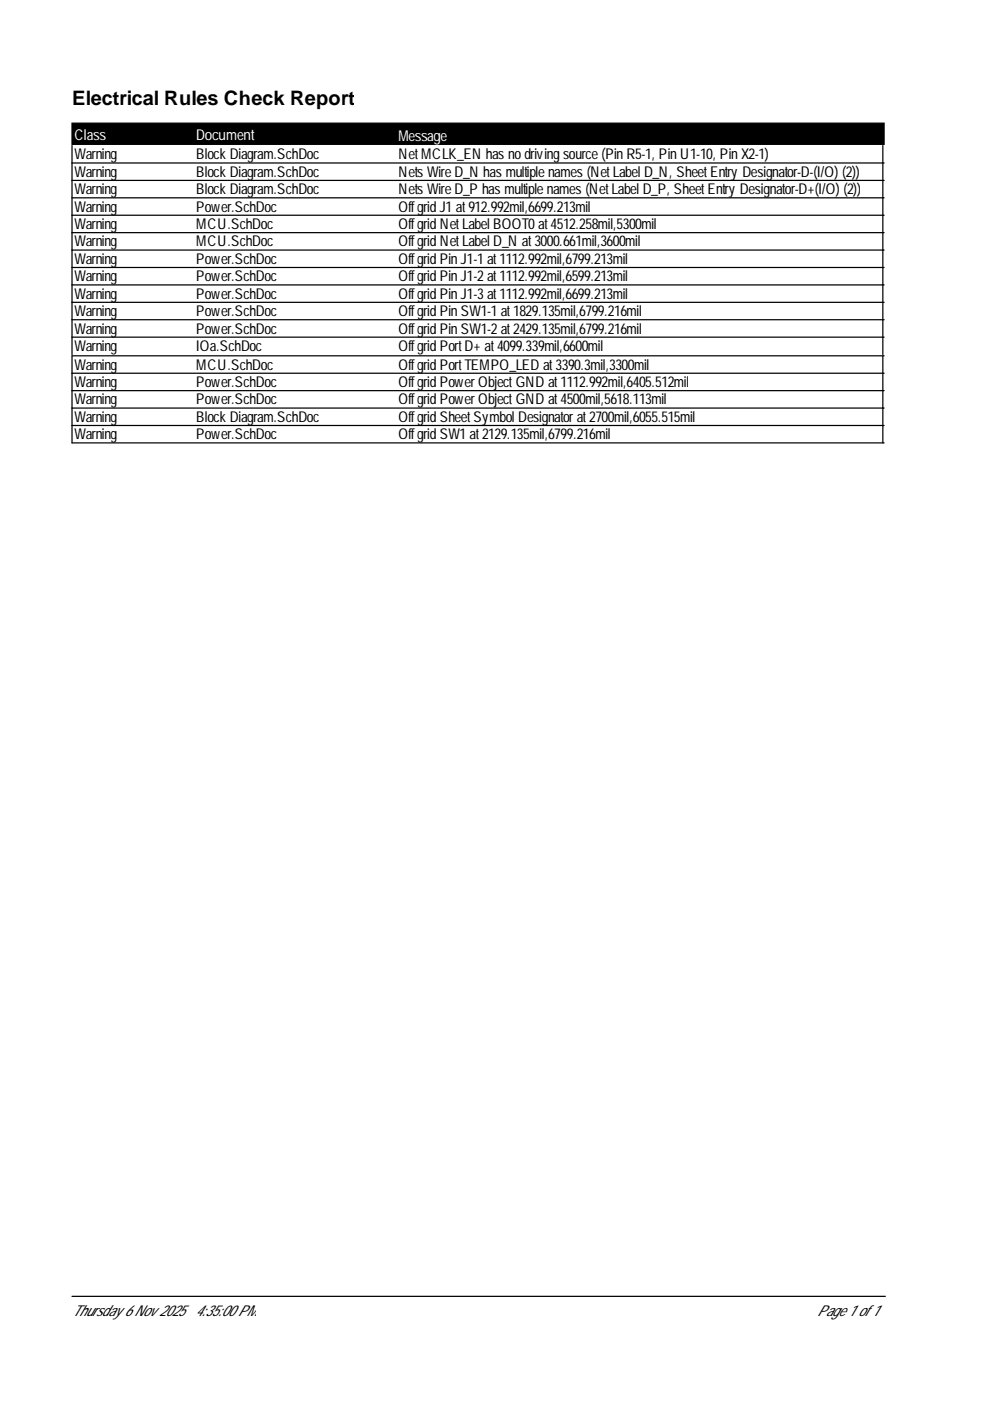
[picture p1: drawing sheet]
<svg xmlns="http://www.w3.org/2000/svg" width="210mm" height="297mm" viewBox="0 0 210 297" stroke-linecap="round" stroke-linejoin="round" font-family="sans-serif">
<defs><g id="words">
<text font-size="4.2" x="15.3" y="22.3">Electrical Rules Check Report</text>
<g font-size="3.2" fill="#fff">
<text x="15.8" y="29.6">Class</text>
<text x="41.6" y="29.6">Document</text>
<text x="84.5" y="29.9">Message</text>
</g>
<g font-size="3.2">
<text x="15.8" y="33.8">Warning</text>
<text x="41.6" y="33.8">BlockDiagram.SchDoc</text>
<text x="84.5" y="33.8">NetMCLK_EN has nodrivingsource(PinR5-1, PinU1-10, PinX2-1)</text>
<text x="15.8" y="37.5">Warning</text>
<text x="15.8" y="41.2">Warning</text>
<text x="41.6" y="37.5">BlockDiagram.SchDoc</text>
<text x="41.6" y="41.2">BlockDiagram.SchDoc</text>
<text x="84.5" y="37.5">Nets WireD_N has multiplenames (NetLabel D_N, SheetEntry Designator-D-(I/O) (2))</text>
<text x="84.5" y="41.2">Nets WireD_P has multiplenames (NetLabel D_P, SheetEntry Designator-D+(I/O) (2))</text>
<text x="15.8" y="44.9">Warning</text>
<text x="41.6" y="44.9">Power.SchDoc</text>
<text x="84.5" y="44.9">OffgridJ1 at912.992mil,6699.213mil</text>
<text x="15.8" y="48.6">Warning</text>
<text x="15.8" y="52.2">Warning</text>
<text x="41.6" y="48.6">MCU.SchDoc</text>
<text x="41.6" y="52.2">MCU.SchDoc</text>
<text x="84.5" y="48.6">OffgridNetLabel BOOT0at4512.258mil,5300mil</text>
<text x="84.5" y="52.2">OffgridNetLabel D_N at3000.661mil,3600mil</text>
<text x="15.8" y="55.9">Warning</text>
<text x="15.8" y="59.6">Warning</text>
<text x="41.6" y="55.9">Power.SchDoc</text>
<text x="41.6" y="59.6">Power.SchDoc</text>
<text x="84.5" y="55.9">OffgridPinJ1-1 at1112.992mil,6799.213mil</text>
<text x="84.5" y="59.6">OffgridPinJ1-2at1112.992mil,6599.213mil</text>
<text x="15.8" y="63.3">Warning</text>
<text x="41.6" y="63.3">Power.SchDoc</text>
<text x="84.5" y="63.3">OffgridPinJ1-3at1112.992mil,6699.213mil</text>
<text x="15.8" y="67">Warning</text>
<text x="15.8" y="70.7">Warning</text>
<text x="41.6" y="67">Power.SchDoc</text>
<text x="41.6" y="70.7">Power.SchDoc</text>
<text x="84.5" y="67">OffgridPinSW1-1 at1829.135mil,6799.216mil</text>
<text x="84.5" y="70.7">OffgridPinSW1-2at2429.135mil,6799.216mil</text>
<text x="15.8" y="74.4">Warning</text>
<text x="41.6" y="74.4">IOa.SchDoc</text>
<text x="84.5" y="74.4">OffgridPortD+ at4099.339mil,6600mil</text>
<text x="15.8" y="78.4">Warning</text>
<text x="15.8" y="82.1">Warning</text>
<text x="41.6" y="78.4">MCU.SchDoc</text>
<text x="41.6" y="82.1">Power.SchDoc</text>
<text x="84.5" y="78.4">OffgridPortTEMPO_LED at3390.3mil,3300mil</text>
<text x="84.5" y="82.1">OffgridPowerObjectGND at1112.992mil,6405.512mil</text>
<text x="15.8" y="85.7">Warning</text>
<text x="15.8" y="89.4">Warning</text>
<text x="41.6" y="85.7">Power.SchDoc</text>
<text x="41.6" y="89.4">BlockDiagram.SchDoc</text>
<text x="84.5" y="85.7">OffgridPowerObjectGND at4500mil,5618.113mil</text>
<text x="84.5" y="89.4">OffgridSheetSymbol Designatorat2700mil,6055.515mil</text>
<text x="15.8" y="93.1">Warning</text>
<text x="41.6" y="93.1">Power.SchDoc</text>
<text x="84.5" y="93.1">OffgridSW1 at2129.135mil,6799.216mil</text>
<text x="15.3" y="279.1">Thursday6Nov2025</text>
<text x="41.4" y="279.1">4:35:00PM</text>
<text x="173.2" y="279.1">Page1 of1</text>
</g>
</g></defs>
<path d="M15.3 26.1h172.1v4.5h-172.1z" fill="#000" stroke="#000" stroke-width=".26"/>
<g fill="none" stroke="#000" stroke-width=".26">
<path d="M15.3 34.6h172.1M15.3 30.9v44.3M15.3 38.2h172.1M187.2 30.9v44.3M15.3 41.9h172.1M15.3 45.6h172.1M15.3 49.3h172.1M15.3 53h172.1M15.3 56.7h172.1M15.3 60.4h172.1M15.3 64.1h172.1M15.3 67.8h172.1"/>
<path d="M15.3 71.5h172.1M15.3 79.1h172.1M187.2 75.4v18.5M187.4 75.4h-172.1v18.5h172.1M15.3 82.8h172.1M15.3 86.5h172.1M15.3 90.2h172.1M15.3 274.9h172.4"/>
</g>
<use href="#words"/>
</svg>
